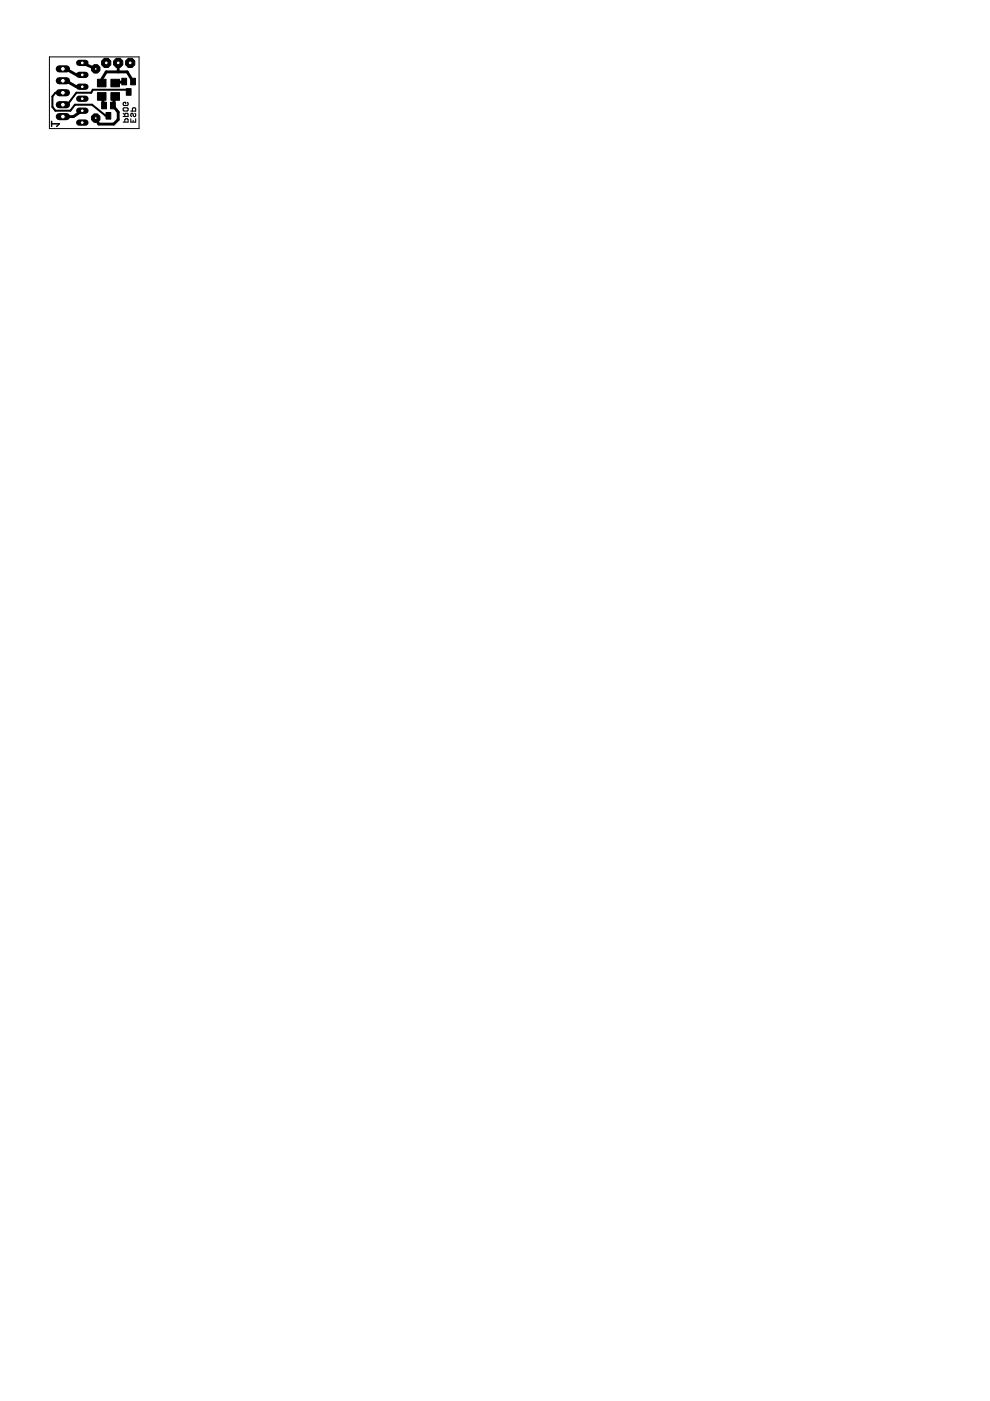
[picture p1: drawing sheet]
<svg xmlns="http://www.w3.org/2000/svg" width="210mm" height="297mm" viewBox="0 0 210 297" stroke-linecap="round" stroke-linejoin="round" font-family="sans-serif">
<path d="M10.9 26.2h1.7l-.6 .6M10.9 25.7v1.1" fill="none" stroke="#000" stroke-width=".32"/>
<path d="M26.1 25.9h1.1v-.5l-.2-.2-.5 .2v.5M26.1 24.7h1.1v-.5l-.2-.2h-.4l-.1 .2v.5M26.1 23l.2-.1h.7l.2 .1v.4l-.2 .1h-.7l-.2-.1zM26.1 24l.4 .4M27 21.7l.2 .2v.3l-.2 .2h-.7l-.2-.2v-.3l.2-.2h.3v.3M27.7 23.6h1.1v-.6l-.2-.1h-.4l-.1 .1v.6M27.7 25.2v.7h1.1v-.7M28.2 25.5v.4M28.6 24l.2 .2-.2 .5-.4-.2v-.3l-.1-.2-.4 .2 .2 .5" fill="none" stroke="#000" stroke-width=".23"/>
<path d="M20.7 16.8h1.8v1.6h-1.8zM20.7 19.6h1.8v1.7h-1.8zM23.5 19.6h1.8v1.7h-1.8zM23.5 16.8h1.8v1.6h-1.8zM25.8 16.6h1v1.4h-1zM26.8 18.8h1v1.4h-1zM27.7 16.6h1v1.4h-1zM21.5 21.7h1.1v1.4h-1.1zM22.5 23.9h1v1.4h-1zM23.4 21.7h1v1.4h-1z" fill="#000" stroke="#000" stroke-width=".21"/>
<path d="M13.3 14.6h.7l2.2 1.3h1.2M13.3 17.1h.7l2.2 1.3h1.2M17.4 13.3l2.9 1.3M21.6 16.8l.9-1.6h4.5l1.2 2.1M25.1 13.3v1.9M26.3 17.3l-1.9 .3M17.4 23.5l-1.8 1.2h-2.3M21.6 20.4l.5 2M24.4 20.4l-.5 2 1.2 1.4v1.6l-1 .9h-3.2l-.6-1.3" fill="none" stroke="#000" stroke-width=".61"/>
<path d="M13.3 19.7h-1.6l-.6 .7v2.3l.6 .8h3.2l1-1.3h3.6l2.9 2.3 .6 .1-.2 .1M21.6 16.8v.8M27.3 19.5l-.3-.5h-7.3l-.4 .7h-3.1l-1.9 2.5h-1" fill="none" stroke="#000" stroke-width=".42"/>
<path d="M10.5 12.1h19v15.2h-19z" fill="none" stroke="#000" stroke-width=".21"/>
<path d="M16.8 26h1.3" fill="none" stroke="#000" stroke-width="1.3"/>
<circle cx="17.4" cy="26" r=".4" fill="#fff" stroke="#000" stroke-width=".21"/>
<path d="M16.8 23.5h1.3" fill="none" stroke="#000" stroke-width="1.3"/>
<circle cx="17.4" cy="23.5" r=".4" fill="#fff" stroke="#000" stroke-width=".21"/>
<path d="M16.8 20.9h1.3" fill="none" stroke="#000" stroke-width="1.3"/>
<circle cx="17.4" cy="20.9" r=".4" fill="#fff" stroke="#000" stroke-width=".21"/>
<path d="M16.8 18.4h1.3" fill="none" stroke="#000" stroke-width="1.3"/>
<circle cx="17.4" cy="18.4" r=".4" fill="#fff" stroke="#000" stroke-width=".21"/>
<path d="M16.8 15.9h1.3" fill="none" stroke="#000" stroke-width="1.3"/>
<circle cx="17.4" cy="15.9" r=".4" fill="#fff" stroke="#000" stroke-width=".21"/>
<path d="M16.8 13.3h1.3" fill="none" stroke="#000" stroke-width="1.3"/>
<circle cx="17.4" cy="13.3" r=".4" fill="#fff" stroke="#000" stroke-width=".21"/>
<circle cx="22.5" cy="13.3" r="1.05" fill="#000" stroke="#000" stroke-width=".21"/>
<circle cx="22.5" cy="13.3" r=".4" fill="#fff" stroke="#000" stroke-width=".21"/>
<circle cx="25.1" cy="13.3" r="1.05" fill="#000" stroke="#000" stroke-width=".21"/>
<circle cx="25.1" cy="13.3" r=".4" fill="#fff" stroke="#000" stroke-width=".21"/>
<circle cx="27.6" cy="13.3" r="1.05" fill="#000" stroke="#000" stroke-width=".21"/>
<circle cx="27.6" cy="13.3" r=".4" fill="#fff" stroke="#000" stroke-width=".21"/>
<path d="M12.6 24.7h1.5" fill="none" stroke="#000" stroke-width="1.5"/>
<circle cx="13.3" cy="24.7" r=".51" fill="#fff" stroke="#000" stroke-width=".21"/>
<path d="M12.6 22.2h1.5" fill="none" stroke="#000" stroke-width="1.5"/>
<circle cx="13.3" cy="22.2" r=".51" fill="#fff" stroke="#000" stroke-width=".21"/>
<path d="M12.6 19.7h1.5" fill="none" stroke="#000" stroke-width="1.5"/>
<circle cx="13.3" cy="19.7" r=".51" fill="#fff" stroke="#000" stroke-width=".21"/>
<path d="M12.6 17.1h1.5" fill="none" stroke="#000" stroke-width="1.5"/>
<circle cx="13.3" cy="17.1" r=".51" fill="#fff" stroke="#000" stroke-width=".21"/>
<path d="M12.6 14.6h1.5" fill="none" stroke="#000" stroke-width="1.5"/>
<circle cx="13.3" cy="14.6" r=".51" fill="#fff" stroke="#000" stroke-width=".21"/>
<circle cx="20.3" cy="14.6" r=".96" fill="#000" stroke="#000" stroke-width=".21"/>
<circle cx="20.3" cy="14.6" r=".3" fill="#fff" stroke="#000" stroke-width=".21"/>
<circle cx="20.3" cy="25" r=".96" fill="#000" stroke="#000" stroke-width=".21"/>
<circle cx="20.3" cy="25" r=".3" fill="#fff" stroke="#000" stroke-width=".21"/>
</svg>
